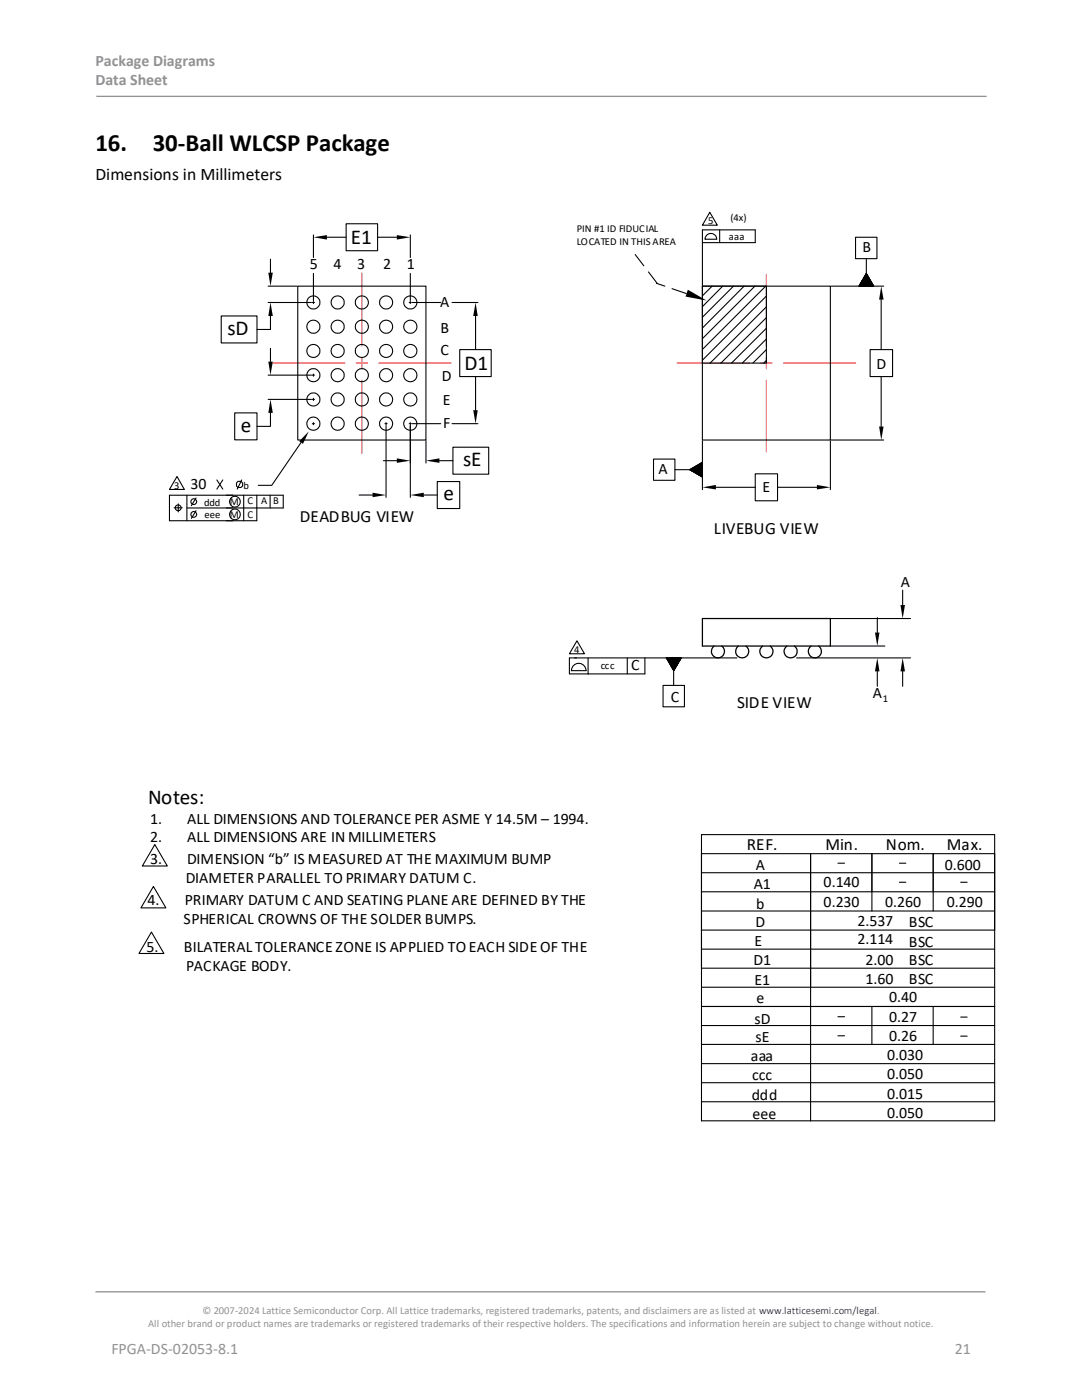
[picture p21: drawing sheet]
<svg xmlns="http://www.w3.org/2000/svg" width="216mm" height="279mm" viewBox="0 0 216 279" stroke-linecap="round" stroke-linejoin="round" font-family="sans-serif">
<defs><g id="words">
<g font-size="5">
<text x="19" y="30.1">16.</text>
<text x="30.5" y="30.1">30-Ball WLCSP Package</text>
</g>
<g font-size="4.2">
<text x="70" y="48.7">E1</text>
<text x="45.4" y="66.9">sD</text>
<text x="92.7" y="73.9">D1</text>
<text x="48.1" y="86.3">e</text>
<text x="92.4" y="93.1">sE</text>
<text x="88.5" y="99.7">e</text>
<text x="29.5" y="160.5">Notes:</text>
</g>
<text font-size="3.5" x="19" y="35.9">Dimensions in Millimeters</text>
<g font-size="3.4">
<text x="59.8" y="104.3">DEADBUG VIEW</text>
<text x="142.4" y="106.6">LIVEBUG VIEW</text>
<text x="147.1" y="141.2">SIDE VIEW</text>
<text x="149" y="169.7">REF.</text>
<text x="164.7" y="169.6">Min.</text>
<text x="176.7" y="169.6">Nom.</text>
<text x="188.9" y="169.6">Max.</text>
</g>
<g font-size="3.2" fill="#919195">
<text x="19" y="13.2">Package Diagrams</text>
<text x="19" y="17.1">Data Sheet</text>
<text x="22.2" y="270.2">FPGA-DS-02053-8.1</text>
<text x="190.5" y="270.2">21</text>
</g>
<g font-size="3.2">
<text x="61.8" y="53.7">5</text>
<text x="66.5" y="53.7">4</text>
<text x="71.3" y="53.7">3</text>
<text x="76.4" y="53.7">2</text>
<text x="81.2" y="53.7">1</text>
<text x="172.1" y="50.3">B</text>
<text x="87.8" y="61.4">A</text>
<text x="87.9" y="66.4">B</text>
<text x="87.9" y="70.9">C</text>
<text x="88.2" y="76.1">D</text>
<text x="174.9" y="73.5">D</text>
<text x="88.4" y="80.9">E</text>
<text x="88.4" y="85.4">F</text>
<text x="131.4" y="94.6">A</text>
<text x="38" y="97.5">30</text>
<text x="152.1" y="98.1">E</text>
<text x="179.7" y="117.1">A</text>
<text x="125.9" y="133.8">C</text>
<text x="133.8" y="140.1">C</text>
<text x="174.2" y="139.3">A</text>
<text x="29.9" y="164.5">1.</text>
<text x="37.4" y="164.5">ALL DIMENSIONS AND TOLERANCE PER ASME Y 14.5M – 1994.</text>
<text x="29.9" y="168">2.</text>
<text x="29.9" y="172.5">3.</text>
<text x="37.4" y="168">ALL DIMENSIONS ARE IN MILLIMETERS</text>
<text x="37.4" y="172.5">DIMENSION b IS MEASURED AT THE MAXIMUM BUMP</text>
<text x="150.8" y="173.6">A</text>
<text x="188.5" y="173.6">0.600</text>
<text x="37.1" y="176.3">DIAMETER PARALLEL TO PRIMARY DATUM C.</text>
<text x="150.4" y="177.5">A1</text>
<text x="164.4" y="177.1">0.140</text>
<text x="29.4" y="180.7">4.</text>
<text x="36.6" y="184.5">SPHERICAL CROWNS OF THE SOLDER BUMPS.</text>
<text x="36.9" y="180.7">PRIMARY DATUM C AND SEATING PLANE ARE DEFINED BY THE</text>
<text x="150.7" y="185.1">D</text>
<text x="150.9" y="181.4">b</text>
<text x="164.4" y="181">0.230</text>
<text x="171.1" y="184.9">2.537</text>
<text x="176.6" y="181">0.260</text>
<text x="181.4" y="185">BSC</text>
<text x="188.9" y="181">0.290</text>
<text x="29.2" y="189.9">5.</text>
<text x="36.7" y="189.9">BILATERAL TOLERANCE ZONE IS APPLIED TO EACH SIDE OF THE</text>
<text x="150.5" y="188.9">E</text>
<text x="171.1" y="188.5">2.114</text>
<text x="181.4" y="189">BSC</text>
<text x="37.1" y="193.7">PACKAGE BODY.</text>
<text x="150.3" y="192.6">D1</text>
<text x="150.5" y="196.6">E1</text>
<text x="172.7" y="192.6">2.00</text>
<text x="172.7" y="196.4">1.60</text>
<text x="181.4" y="192.6">BSC</text>
<text x="181.4" y="196.4">BSC</text>
<text x="150.9" y="200.2">e</text>
<text x="177.4" y="200.1">0.40</text>
<text x="150.5" y="204.3">sD</text>
<text x="150.7" y="208">sE</text>
<text x="177.4" y="204">0.27</text>
<text x="177.4" y="207.7">0.26</text>
<text x="149.8" y="211.6">aaa</text>
<text x="150.1" y="215.5">ccc</text>
<text x="177" y="211.5">0.030</text>
<text x="177" y="215.4">0.050</text>
<text x="150" y="219.6">ddd</text>
<text x="177" y="219.4">0.015</text>
<text x="150.1" y="223.3">eee</text>
<text x="177" y="223">0.050</text>
</g>
<g font-size="2.1">
<text x="115.1" y="46.3">PIN #1 ID FIDUCIAL</text>
<text x="141.3" y="44.7">5</text>
<text x="145.5" y="47.9">aaa</text>
<text x="145.7" y="44.1">(4x)</text>
<text x="115.1" y="48.8">LOCATED IN THIS AREA</text>
<text x="34.7" y="97.5">3</text>
<text x="40.7" y="101">ddd</text>
<text x="45.8" y="100.8">M</text>
<text x="48.6" y="97.5">b</text>
<text x="49.4" y="100.7">C</text>
<text x="52.1" y="100.7">A</text>
<text x="54.5" y="100.7">B</text>
<text x="40.8" y="103.3">eee</text>
<text x="45.8" y="103.3">M</text>
<text x="49.4" y="103.3">C</text>
<text x="114.5" y="130.3">4</text>
<text x="119.9" y="133.5">ccc</text>
<text x="176.1" y="140">1</text>
</g>
<g font-size="2.1" fill="#919195">
<text x="40.4" y="262.3">© 2007-2024 Lattice Semiconductor Corp. All Lattice trademarks, registered trademarks, patents, and disclaimers are as listed at www.latticesemi.com/legal.</text>
<text x="29.6" y="264.9">All other brand or product names are trademarks or registered trademarks of their respective holders. The specifications and information herein are subject to change without notice.</text>
</g>
</g></defs>
<path d="M19.2 19.2h177.6M19 257.8h177.6" fill="none" stroke="#919195" stroke-width=".26"/>
<g fill="none" stroke="#000" stroke-width=".22">
<path d="M53.5 57.1h5.7M54 51.7v2.7M59.4 57.1h25.6v30.7h-25.6zM62.5 46.9v4.5M62.5 54.6v5.4M65.2 47.3h3.9M69.1 44.7h6.2v5.3h-6.2zM75.3 47.3h3.9M81.9 46.9v4.5M81.9 54.6v5.4M126.7 50.8l1.8 2.3M129.4 54.3l1.7 2.2"/>
<path d="M131 56.5l1.7 .6M134.1 57.6l2.8 1M138.4 59.1l1.7 .6M140.2 57.1h25.5v30.7h-25.5zM140.2 57.1h12.7v15.4h-12.7zM140.2 48.4h10.5v-2.5h-10.5v11.2M141.2 46.8a1.17 1.17 0 0 1 1.2-.1 1.17 1.17 0 0 1 .6 1h-2.3v-.3zM141.6 42.4l1.5 2.5h-2.9zM142.1 57.1l-1.9 1.9M143.6 45.9v2.5M144.2 57.1l-4 4.1M146.4 57.1l-6.2 6.2"/>
<path d="M148.5 57.1l-8.3 8.4M150.6 57.1l-10.4 10.5M152.8 57.1l-12.6 12.6M152.9 59.1l-12.7 12.8M165.9 57.1h10.4M170.7 47.4h4.3v4.2h-4.3zM171.4 57.1h2.9M171.5 57h2.8M171.5 56.9h.1M171.5 56.9h2.7M171.6 56.9h.1M171.6 56.7h2.5"/>
<path d="M171.6 56.7h.2M171.7 56.6h2.4M171.7 56.6h2.3M171.8 56.9h.1M171.8 56.4h2.1M171.8 56.5h.1M171.8 56.7h.1M171.9 56.3h2M171.9 56.7h.1M171.9 56.2h.1M172 56.9h.1M172 56.5h.1"/>
<path d="M172 56.2h1.8M172 56.1h.1M172 56h.1M172.1 56.7h.1M172.1 56.2h.1M172.1 56.1h.1M172.1 56.9h.1M172.1 56.5h.1M172.1 56h.1M172.1 55.8h.1M172.2 55.8h1.3M172.2 55.7h1.3"/>
<path d="M172.3 56.9h.1M172.3 56.5h.1M172.3 55.7h1.2M172.3 56h.1M172.3 55.8h.1M172.3 56.7h.1M172.3 56.2h.1M172.3 56.1h.1M172.3 55.6h.1M172.3 55.5h1.1M172.4 55.4h.9M172.4 56.9h.1"/>
<path d="M172.4 56.5h.1M172.4 56h.1M172.4 55.8h.1M172.4 55.3h.1M172.5 56.7h.1M172.5 56.2h.1M172.5 56.1h.1M172.5 55.6h.1M172.5 55.3h.8M172.5 55.2h.1M172.6 56.7h.1M172.6 56.2h.1"/>
<path d="M172.6 56.1h.1M172.6 55.6h.1M172.6 55.1h.6M172.6 56.9h.1M172.6 56.5h.1M172.6 56h.1M172.6 55.8h.1M172.6 55.3h.1M172.6 55.2h.1M172.7 55.1h.1M172.7 54.9h.1M172.7 54.8l.3 .1"/>
<path d="M172.8 56.7h.1M172.8 56.2h.1M172.8 56.1h.1M172.8 55.6h.1M172.8 55.1h.1M172.8 54.9h.1M172.8 54.8h.2M172.8 56.9h.1M172.8 56.5h.1M172.8 56h.1M172.8 55.8h.1M172.8 55.3h.1"/>
<path d="M172.8 55.2h.1M172.8 54.8h.1M172.8 54.7h.2M172.8 54.7h.1M172.8 54.6h.1M172.9 51.6v3l1.4 2.5M172.9 54.6l-1.5 2.5M172.9 56.7h.1M172.9 56.2h.1M172.9 56.1h.1M172.9 55.6h.1M172.9 55.1h.1"/>
<path d="M172.9 54.9h.1M173 56.9h.1M173 56.5h.1M173 56h.1M173 55.8h.1M173 55.3h.1M173 55.2h.1M173 54.8h.1M173.1 56.9h.1M173.1 56h.1M173.1 55.8h.1M173.1 55.3h.1"/>
<path d="M173.1 55.2h.1M173.1 56.7h.1M173.1 56.2h.1M173.1 56.1h.1M173.1 55.6h.1M173.1 55h-.5M173.1 55.1h.1M173.2 56.5h-.1M173.2 55.2h-.7M173.3 56.9h.1M173.3 56.5h.1M173.3 56h.1"/>
<path d="M173.3 55.8h.1M173.3 55.3h.1M173.3 56.7h.1M173.3 56.2h.1M173.3 56.1h.1M173.3 55.6h.1M173.3 55.4h-.9M173.4 55.5h-1.1M173.4 56.7h.1M173.4 56.2h.1M173.4 56.1h.1M173.4 55.6h.1"/>
<path d="M173.4 56.9h.1M173.4 56.5h.1M173.4 56h.1M173.4 55.8h.1M173.5 55.6h-1.2M173.6 56.7h.1M173.6 56.2h.1M173.6 56.1h.1M173.6 56.9h.1M173.6 56.5h.1M173.6 55.9h-1.5M173.6 56h.1"/>
<path d="M173.7 55.9h-1.6M173.7 56h-1.7M173.7 56.9h.1M173.7 56.5h.1M173.8 56.7h.1M173.8 56.2h.1M173.8 56.1h-1.8M173.8 56.2l-1.9 .1M173.9 56.9h.1M173.9 56.5h.1M173.9 56.7h.1M174 56.5h-2.3"/>
<path d="M174.1 56.7h.1M174.1 56.9h.1M174.2 56.8h-2.6M174.3 57h-2.8M175.8 59.8v10M44.1 63.1h7.2v5.3h-7.2zM53.5 79.7h8.6M53.5 74.9h8.6M53.5 60.4h8.6M54 63.1v2.7h-2.7M54 69.5v2.7M62.3 74.9h.4"/>
<path d="M62.3 60.4h.5M62.3 79.7h.5M62.5 74.7v.4M62.5 60.2v.4M62.5 79.5v.4M81.7 60.4h.4M81.9 60.2v.4M82.3 60.4h5.6M90.2 60.4h5.2M91.7 69.8h6.3v5.4h-6.3zM94.9 63.1v6.7M94.9 75.2v6.7"/>
<path d="M152.9 61.2l-11.2 11.3M152.9 63.4l-9 9.1M152.9 65.5l-6.9 7M152.9 67.7l-4.8 4.8M152.9 69.8l-2.7 2.7M152.9 71.9l-.5 .6M173.6 69.8h4.5v5.4h-4.5zM175.8 75.2v9.9M35.3 95.1l1.5 2.6h-3zM37.3 98.8v5.1M39.1 99.4l-.9 1.5M43.3 95.8l1.2 1.8"/>
<path d="M44.5 95.8l-1.2 1.8M46.8 82.4h4.5v5.4h-4.5zM47.5 96.1h.6l.3 .3v.6l-.3 .3h-.6l-.3-.3v-.6zM48.2 95.8l-.9 1.8M48.6 98.8v5.1M51.2 98.8v5.1h-17.4v-5.1h22.7v2.6M53.9 98.8v2.6M54 82.4v2.7h-2.7M60.1 88.3l-5.9 8.6h-2.7M62.3 84.6h.5M62.5 84.3v.5M71.7 98.8h2.6"/>
<path d="M76.5 91.9h2.7M76.8 84.6h.4M77 84.3v.5M77 84.9v14.4M81.7 84.6h.4M81.9 84.3v.5M81.9 84.9v14.4M82.3 84.6h5.6M84.6 98.8h2.7M85 88v4.4M87.3 96.1h4.4v5.4h-4.4zM87.7 91.9h2.7"/>
<path d="M90.2 84.6h5.2M90.4 89.3h7.1v5.3h-7.1zM130.4 91.6h4.3v4.3h-4.3zM134.7 93.7h2.9l2.5 1.5M137.6 93.8h2.5M137.7 93.7h2.4M137.8 93.8h2.4M137.8 93.6h2.4M137.9 93.6h2.2M137.9 93.9h2.3M138 93.5h2.2M138 94h2.2"/>
<path d="M138 93.5h2.1M138.1 93.5h2.1M138.2 94.1h2M138.3 94.1h1.8M138.3 93.3h1.9M138.4 94.2h1.8M138.5 94.2h1.6M138.6 94.3h1.6M138.6 94.3h1.5M138.7 94.4h1.5M138.7 93.1h1.4M138.8 93.1h1.4"/>
<path d="M138.8 94.4l1.4 .1M138.8 93h1.3M138.9 94.5h1.2M138.9 93h1.3M139 94.6h1.2M139 92.9h1.1M139.1 92.9h1.1M139.2 92.8h.9M139.2 94.6h1M139.3 94.7h.8M139.3 92.8h.9M139.3 94.7h.9"/>
<path d="M139.4 94.8h.7M139.4 92.7h.8M139.5 94.8h.7M139.6 94.9h.5M139.7 94.9h.5M139.7 95h.5M139.8 92.5h.3M139.8 92.4h.4M139.9 95.1h.3M140 92.4h.1M140 95.1h.1M140 92.3h.2"/>
<path d="M140.1 92.3h.1M140.2 88v9.7M140.2 92.3l-2.6 1.4h2.6M140.2 93.2h-1.7M140.2 93.3h-1.8M140.2 92.5l-.5 .1M140.2 92.6l-.7 .1M142.8 97.3h7.9M150.7 94.6h4.4v5.3h-4.4zM155.1 97.3h7.9M165.7 88v9.7M165.9 87.8h10.4"/>
<path d="M34.7 101.3h.9v.9M35.6 100.6v.7h.8M37.3 101.4h9.2zM39.1 101.9l-.9 1.6M45.1 101.4h11.4zM180.1 117.8v3M114.6 132.7a1.46 1.46 0 0 1 1.6-.2 1.46 1.46 0 0 1 .8 1.3h-3l.3-.8zM115.1 127.9l1.5 2.6h-3zM117.3 131.3v3.2M125.2 131.3v3.2M128.7 131.3v3.2h-15.1v-3.2h33.4M132.3 136.8h4.3v4.3h-4.3z"/>
<path d="M132.9 131.3l1.5 2.5M133 131.3h2.9M133.1 131.4h2.8M133.1 131.5h2.7M133.1 131.6h.1M133.1 131.6h2.6M133.2 131.6h2.5M133.2 131.6h.1M133.2 131.7h2.5M133.2 131.7h.1M133.3 131.8h.1M133.3 131.8h2.3"/>
<path d="M133.3 131.9h2.3M133.4 131.8h.1M133.4 131.9h.1M133.4 132h2.1M133.4 131.6h.1M133.4 131.7h.1M133.4 132.1h.1M133.5 132.1h2M133.5 132.1h1.9M133.5 131.6h.1M133.5 131.7h.1M133.5 132.1h.1"/>
<path d="M133.5 132.2h.1M133.6 131.8h.1M133.6 131.9h.1M133.6 132.3h1.8M133.6 132.2h1.8M133.6 132.4h1.7M133.6 132.4h.1M133.7 131.6h.1M133.7 131.7h.1M133.7 132.1h.1M133.7 132.5h1.5M133.7 132.2h.1"/>
<path d="M133.7 131.8h.1M133.7 131.9h.1M133.7 132.6h1.4M133.7 132.6h.1M133.7 132.4h.1M133.8 132.7h.1M133.8 132.8h1.3M133.8 132.7h1.3M133.9 131.6h.1M133.9 131.7h.1M133.9 132.1h.1M133.9 132.8h.1"/>
<path d="M133.9 132.7h.1M133.9 132.2h.1M133.9 131.8h.1M133.9 131.9h.1M133.9 132.9h1.1M133.9 132.6h.1M133.9 132.4h.1M134 133h.9M134 132.9h1M134 131.8h.1M134 131.9h.1M134 132.6h.1"/>
<path d="M134 132.4h.1M134 133.1h.1M134.1 131.6h.1M134.1 131.7h.1M134.1 132.1h.1M134.1 132.8h.1M134.1 132.7h.1M134.1 132.2h.1M134.1 133.1h.8M134.1 133.2h.7M134.1 133.3h.1M134.2 131.8h.1"/>
<path d="M134.2 131.9h.1M134.2 132.6h.1M134.2 132.4h.1M134.2 133.4h.5M134.2 133.1h.1M134.2 131.6h.1M134.2 131.7h.1M134.2 132.1h.1M134.2 132.8h.1M134.2 132.7h.1M134.2 132.2h.1M134.2 133.3h.1"/>
<path d="M134.2 133.5h.1M134.3 133.5h.3M134.3 131.6h.2M134.3 131.7h.2M134.3 132.1h.2M134.3 132.8h.2M134.3 132.7h.2M134.3 132.2h.2M134.3 133.3h.2M134.3 133.7h.3M134.3 133.6h.3M134.3 133.5h.2"/>
<path d="M134.4 131.8h.1M134.4 131.9h.1M134.4 132.6h.1M134.4 132.4h.1M134.4 133.1h.1M134.4 133.7h.1M134.4 133.6h.1M134.4 133.8h.1M134.5 131.3h-1.6h3l-1.5 2.5v3M134.5 131.6h.1M134.5 131.7h.1M134.5 132.1h.1"/>
<path d="M134.5 132.8h.1M134.5 132.7h.1M134.5 132.2h.1M134.5 133.3h.1M134.5 133.5h.1M134.6 131.8h.1M134.6 131.9h.1M134.6 132.6h.1M134.6 132.4h.1M134.6 133.1h.1M134.6 133.6h.1M134.7 131.8h.1"/>
<path d="M134.7 131.9h.1M134.7 132.6h.1M134.7 132.4h.1M134.7 133.1h.1M134.7 131.6h.1M134.7 131.7h.1M134.7 132.1h.1M134.7 132.8h.1M134.7 132.7h.1M134.7 132.2h.1M134.7 133.3h.1M134.8 133.3h-.7"/>
<path d="M134.8 131.8h.2M134.8 131.9h.2M134.8 132.6h.2M134.8 132.4h.2M134.8 133.1h.1M134.9 131.6h.1M134.9 131.7h.1M134.9 132.1h.1M134.9 132.8h.1M134.9 132.7h.1M134.9 132.2h.1M135 131.6h.1"/>
<path d="M135 131.7h.1M135 132.1h.1M135 132.8h.1M135 132.7h.1M135 132.2h.1M135 131.8h.1M135 131.9h.1M135 132.6h.1M135 132.4h.1M135.2 131.6h.1M135.2 131.7h.1M135.2 132.1h.1"/>
<path d="M135.2 132.2h.1M135.2 131.8h.1M135.2 131.9h.1M135.2 132.4h.1M135.3 131.8h.1M135.3 131.9h.1M135.4 131.6h.1M135.4 131.7h.1M135.4 132.1h.1M135.4 132.2h.1M135.5 131.8h.1M135.5 131.9h.1"/>
<path d="M135.5 131.6h.1M135.5 131.7h.1M135.6 131.6h.1M135.6 131.7h.1M158.9 131.3h22.8M165.7 123.4h16M165.7 128.9h10.9M175.1 134v3M175.1 123.3v2.9M180.1 134v3M30.6 176.9l2.5 4.3h-5zM30.9 168.6l2.5 4.2h-5z"/>
<path d="M140 170.4h58.5M140 174.2h58.5M140 178h58.5M161.7 170.4v53.3M167.2 172.3h1.3M174 170.4v11.4M179.5 176.1h1.3M179.5 172.3h1.3M186.2 170.4v11.4M191.7 176.1h1.3M30.2 186l2.5 4.3h-5zM140 193.2h58.5"/>
<path d="M140 189.4h58.5M140 185.6h58.5M140 197h58.5M140 181.8h58.5M140 200.9h58.5M140 204.7h58.5M140 208.4h58.5M140 219.9h58.5M140 212.3h58.5M140 216.1h58.5M167.2 202.9h1.3M167.2 206.7h1.3"/>
<path d="M174 200.9v7.6M186.2 200.9v7.6M191.7 203h1.3M191.7 206.8h1.3M140 223.7v-57.1h58.5v57.1M140 223.7h58.5"/>
<circle cx="62.5" cy="79.7" r="1.32"/>
<circle cx="62.5" cy="74.9" r="1.32"/>
<circle cx="62.5" cy="70" r="1.32"/>
<circle cx="62.5" cy="65.2" r="1.32"/>
<circle cx="62.5" cy="60.3" r="1.32"/>
<circle cx="67.4" cy="79.7" r="1.32"/>
<circle cx="67.4" cy="74.9" r="1.32"/>
<circle cx="67.4" cy="70" r="1.32"/>
<circle cx="67.4" cy="65.2" r="1.32"/>
<circle cx="67.4" cy="60.3" r="1.32"/>
<circle cx="72.2" cy="79.7" r="1.31"/>
<circle cx="72.2" cy="74.9" r="1.31"/>
<circle cx="72.2" cy="70" r="1.31"/>
<circle cx="72.2" cy="65.2" r="1.31"/>
<circle cx="72.2" cy="60.4" r="1.31"/>
<circle cx="77" cy="79.7" r="1.31"/>
<circle cx="77" cy="74.9" r="1.31"/>
<circle cx="77" cy="70" r="1.31"/>
<circle cx="77" cy="65.2" r="1.31"/>
<circle cx="77" cy="60.4" r="1.31"/>
<circle cx="81.9" cy="79.7" r="1.32"/>
<circle cx="81.9" cy="74.9" r="1.32"/>
<circle cx="81.9" cy="70" r="1.32"/>
<circle cx="81.9" cy="65.2" r="1.32"/>
<circle cx="81.9" cy="60.3" r="1.32"/>
<circle cx="62.5" cy="84.6" r="1.32"/>
<circle cx="67.4" cy="84.6" r="1.32"/>
<circle cx="72.2" cy="84.6" r="1.31"/>
<circle cx="77" cy="84.6" r="1.31"/>
<circle cx="81.9" cy="84.6" r="1.32"/>
<circle cx="35.6" cy="101.3" r=".59"/>
<circle cx="38.7" cy="100.1" r=".59"/>
<circle cx="38.7" cy="102.7" r=".59"/>
<circle cx="46.9" cy="100.1" r="1.08"/>
<circle cx="46.9" cy="102.7" r="1.08"/>
</g>
<g fill="#000">
<path d="M53.5 54.4h.9l-.4 2.7zM62.5 47.3l2.7-.4v.9zM79.2 46.9l2.7 .4-2.7 .5zM137.3 57.8l3.7 2.2-4.2-.8zM175.8 57.1l.5 2.7h-.9zM53.5 72.2h.9l-.4 2.7zM54 60.4l.4 2.7h-.9zM94.9 60.4l.4 2.7h-.9zM54 79.7l.4 2.7h-.9zM61.6 86.1l-1.1 2.5-.8-.5zM74.3 98.3l2.7 .5-2.7 .4zM79.2 91.5l2.7 .4-2.7 .5z"/>
<path d="M81.9 98.8l2.7-.5v.9zM85 91.9l2.7-.4v.9zM94.4 81.9h.9l-.4 2.7zM140.2 97.3l2.6-.5v.9zM163 96.8l2.7 .5-2.7 .4zM175.4 85.1h.9l-.5 2.7zM174.6 126.2h.9l-.4 2.7zM175.1 131.3l.4 2.7h-.9zM179.7 120.8h.9l-.5 2.6zM180.1 131.3l.5 2.7h-.9z"/>
</g>
<path d="M140.2 123.4h25.5v5.5h-25.5zM142.5 128.9a1.3 1.3 0 0 0-.2 2 1.3 1.3 0 0 0 1.9 0 1.3 1.3 0 0 0-.2-2M147.3 128.9a1.3 1.3 0 0 0-.2 2 1.3 1.3 0 0 0 2 0 1.3 1.3 0 0 0-.3-2M152.2 128.9a1.3 1.3 0 0 0-.2 2 1.3 1.3 0 0 0 1.9 0 1.3 1.3 0 0 0-.2-2M157 128.9a1.3 1.3 0 0 0-.2 2 1.3 1.3 0 0 0 1.9 0 1.3 1.3 0 0 0-.2-2M161.9 128.9a1.3 1.3 0 0 0-.3 2 1.3 1.3 0 0 0 2 0 1.3 1.3 0 0 0-.2-2" fill="none" stroke="#000" stroke-width=".25"/>
<path d="M72.2 54.5v14.6M152.9 54.7v14.4M54.4 72.5h14.4M71.1 72.5h2.2M72.2 71.3v2.3M72.2 75.9v14.5M75.6 72.5h14.4M135.1 72.5h14.4M151.8 72.5h2.3M152.9 71.3v2.3M152.9 75.9v14.3M156.3 72.5h14.5" fill="none" stroke="#ed1f24" stroke-width=".22"/>
<use href="#words"/>
</svg>
